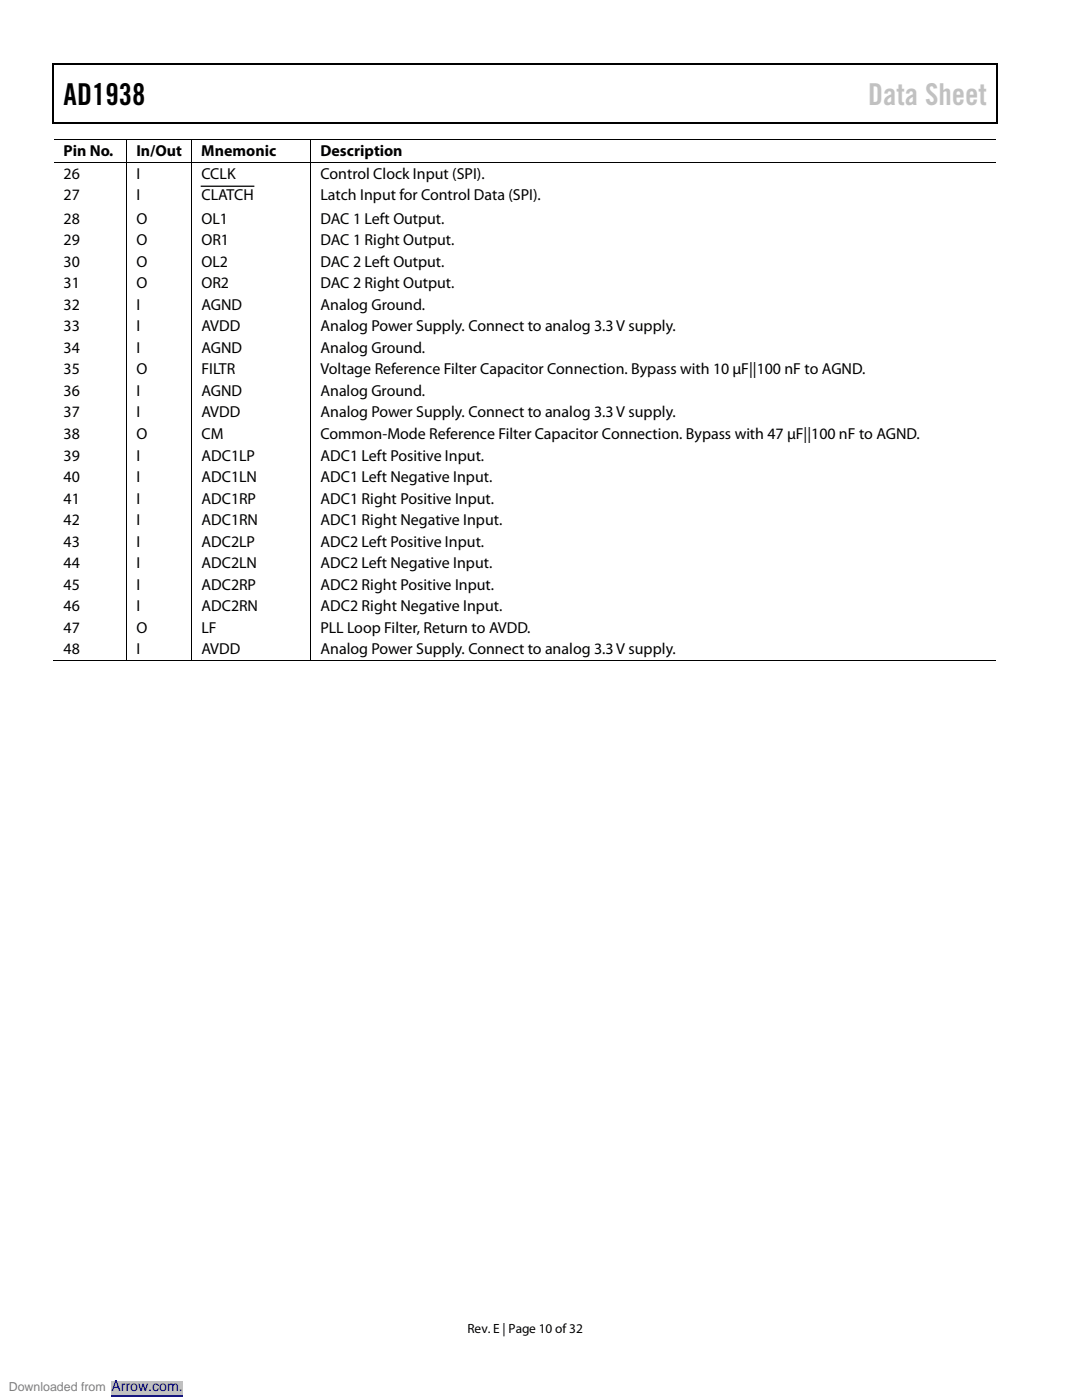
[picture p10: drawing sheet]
<svg xmlns="http://www.w3.org/2000/svg" width="216mm" height="279mm" viewBox="0 0 216 279" stroke-linecap="round" stroke-linejoin="round" font-family="sans-serif">
<defs><g id="words">
<text font-size="6" x="12.7" y="20.9">AD1938</text>
<text font-size="6" fill="#c1c1c1" x="173.2" y="20.9">Data Sheet</text>
<g font-size="3.2">
<text x="12.7" y="31.2">Pin No.</text>
<text x="12.7" y="35.7">26</text>
<text x="27.2" y="31.2">In/Out</text>
<text x="27.2" y="35.7">I</text>
<text x="40.2" y="31.2">Mnemonic</text>
<text x="40.2" y="35.7">CCLK</text>
<text x="63.9" y="31.2">Description</text>
<text x="63.9" y="35.7">Control Clock Input (SPI).</text>
<text x="12.7" y="40">27</text>
<text x="27.2" y="40">I</text>
<text x="40.2" y="40">CLATCH</text>
<text x="63.9" y="40">Latch Input for Control Data (SPI).</text>
<text x="12.7" y="44.6">28</text>
<text x="27.2" y="44.6">O</text>
<text x="40.2" y="44.6">OL1</text>
<text x="63.9" y="44.6">DAC 1 Left Output.</text>
<text x="12.7" y="48.9">29</text>
<text x="12.7" y="53.2">30</text>
<text x="27.2" y="48.9">O</text>
<text x="27.2" y="53.2">O</text>
<text x="40.2" y="48.9">OR1</text>
<text x="40.2" y="53.2">OL2</text>
<text x="63.9" y="48.9">DAC 1 Right Output.</text>
<text x="63.9" y="53.2">DAC 2 Left Output.</text>
<text x="12.7" y="57.5">31</text>
<text x="27.2" y="57.5">O</text>
<text x="40.2" y="57.5">OR2</text>
<text x="63.9" y="57.5">DAC 2 Right Output.</text>
<text x="12.7" y="61.8">32</text>
<text x="27.2" y="61.8">I</text>
<text x="40.2" y="61.8">AGND</text>
<text x="63.9" y="61.8">Analog Ground.</text>
<text x="12.7" y="66.1">33</text>
<text x="12.7" y="70.4">34</text>
<text x="27.2" y="66.1">I</text>
<text x="27.2" y="70.4">I</text>
<text x="40.2" y="66.1">AVDD</text>
<text x="40.2" y="70.4">AGND</text>
<text x="63.9" y="66.1">Analog Power Supply. Connect to analog 3.3 V supply.</text>
<text x="63.9" y="70.4">Analog Ground.</text>
<text x="12.7" y="74.7">35</text>
<text x="27.2" y="74.7">O</text>
<text x="40.2" y="74.7">FILTR</text>
<text x="63.9" y="74.7">Voltage Reference Filter Capacitor Connection. Bypass with 10 µF||100 nF to AGND.</text>
<text x="12.7" y="79">36</text>
<text x="12.7" y="83.3">37</text>
<text x="27.2" y="79">I</text>
<text x="27.2" y="83.3">I</text>
<text x="40.2" y="79">AGND</text>
<text x="40.2" y="83.3">AVDD</text>
<text x="63.9" y="79">Analog Ground.</text>
<text x="63.9" y="83.3">Analog Power Supply. Connect to analog 3.3 V supply.</text>
<text x="12.7" y="87.6">38</text>
<text x="27.2" y="87.6">O</text>
<text x="40.2" y="87.6">CM</text>
<text x="63.9" y="87.6">Common-Mode Reference Filter Capacitor Connection. Bypass with 47 µF||100 nF to AGND.</text>
<text x="12.7" y="91.9">39</text>
<text x="27.2" y="91.9">I</text>
<text x="40.2" y="91.9">ADC1LP</text>
<text x="63.9" y="91.9">ADC1 Left Positive Input.</text>
<text x="12.7" y="96.2">40</text>
<text x="12.7" y="100.5">41</text>
<text x="27.2" y="100.5">I</text>
<text x="27.2" y="96.2">I</text>
<text x="40.2" y="100.5">ADC1RP</text>
<text x="40.2" y="96.2">ADC1LN</text>
<text x="63.9" y="100.5">ADC1 Right Positive Input.</text>
<text x="63.9" y="96.2">ADC1 Left Negative Input.</text>
<text x="12.7" y="104.8">42</text>
<text x="27.2" y="104.8">I</text>
<text x="40.2" y="104.8">ADC1RN</text>
<text x="63.9" y="104.8">ADC1 Right Negative Input.</text>
<text x="12.7" y="109.1">43</text>
<text x="12.7" y="113.4">44</text>
<text x="27.2" y="109.1">I</text>
<text x="27.2" y="113.4">I</text>
<text x="40.2" y="109.1">ADC2LP</text>
<text x="40.2" y="113.4">ADC2LN</text>
<text x="63.9" y="109.1">ADC2 Left Positive Input.</text>
<text x="63.9" y="113.4">ADC2 Left Negative Input.</text>
<text x="12.7" y="117.7">45</text>
<text x="27.2" y="117.7">I</text>
<text x="40.2" y="117.7">ADC2RP</text>
<text x="63.9" y="117.7">ADC2 Right Positive Input.</text>
<text x="12.7" y="122">46</text>
<text x="27.2" y="122">I</text>
<text x="40.2" y="122">ADC2RN</text>
<text x="63.9" y="122">ADC2 Right Negative Input.</text>
<text x="12.7" y="126.3">47</text>
<text x="12.7" y="130.6">48</text>
<text x="27.2" y="126.3">O</text>
<text x="27.2" y="130.6">I</text>
<text x="40.2" y="126.3">LF</text>
<text x="40.2" y="130.6">AVDD</text>
<text x="63.9" y="126.3">PLL Loop Filter, Return to AVDD.</text>
<text x="63.9" y="130.6">Analog Power Supply. Connect to analog 3.3 V supply.</text>
</g>
<text font-size="2.8" fill="#00f" x="22.2" y="277.6">Arrow.com.</text>
<text font-size="2.7" x="93.3" y="266">Rev. E | Page 10 of32</text>
<text font-size="2.5" fill="#808080" x="1.8" y="277.6">Downloaded from</text>
</g></defs>
<g fill="#000">
<path d="M10.5 12.7h.3v1h-.3zM10.5 12.7h.3v.3h-.3zM133.3 12.7h.3v.3h-.3zM198.8 12.7h.2v1h-.2zM198.8 12.7h.2v.3h-.2zM10.5 24.4h.3v.2h-.3zM25.2 27.9h.2v.1h-.2zM25.2 32.4h.2v.2h-.2zM38.2 27.9h.2v.1h-.2zM38.2 32.4h.2v.2h-.2zM61.9 27.9h.2v.1h-.2zM61.9 32.4h.2v.2h-.2z"/>
<path d="M133.1 24.4h.2v.2h-.2zM198.8 24.4h.2v.2h-.2zM25.2 131.7h.2v.2h-.2zM38.2 131.7h.2v.2h-.2zM61.9 131.7h.2v.2h-.2z"/>
</g>
<path d="M10.7 13.7v10.7M10.8 12.8h122.5M133.6 12.8h65.2M198.9 13.7v10.7M10.8 24.5h188M40.2 37.2h10.4" fill="none" stroke="#000" stroke-width=".25"/>
<g fill="none" stroke="#000" stroke-width=".2">
<path d="M10.8 27.9h14.4M10.8 32.5h14.4M25.3 28v4.4M25.3 32.6v99.1M25.4 27.9h12.8M25.4 32.5h12.8M38.3 28v4.4M38.3 32.6v99.1M38.4 27.9h23.5M38.4 32.5h23.5M62 28v4.4M62 32.6v99.1"/>
<path d="M62.1 27.9h136.7M62.1 32.5h136.7M10.5 131.8h14.7M25.4 131.8h12.8M38.4 131.8h23.5M62.1 131.8h136.7"/>
</g>
<path d="M0 276.9h70.6" fill="none" stroke="#fff" stroke-width="2.5" stroke-linecap="butt"/>
<path d="M22.2 275.6h14.3v2.6h-14.3z" fill="#c0c0c0"/>
<path d="M22.2 278.6h14.3" fill="none" stroke="#00f" stroke-width=".2"/>
<path d="M0 276.9h70.6" fill="none" stroke="#fff" stroke-width="2.5" stroke-linecap="butt"/>
<path d="M22.2 275.6h14.3v2.6h-14.3z" fill="#c0c0c0"/>
<path d="M22.2 278.6h14.3" fill="none" stroke="#00f" stroke-width=".2"/>
<path d="M0 276.9h70.6" fill="none" stroke="#fff" stroke-width="2.5" stroke-linecap="butt"/>
<path d="M22.2 275.6h14.3v2.6h-14.3z" fill="#c0c0c0"/>
<path d="M22.2 278.6h14.3" fill="none" stroke="#00f" stroke-width=".2"/>
<path d="M0 276.9h70.6" fill="none" stroke="#fff" stroke-width="2.5" stroke-linecap="butt"/>
<path d="M22.2 275.6h14.3v2.6h-14.3z" fill="#c0c0c0"/>
<path d="M22.2 278.6h14.3" fill="none" stroke="#00f" stroke-width=".2"/>
<path d="M0 276.9h70.6" fill="none" stroke="#fff" stroke-width="2.5" stroke-linecap="butt"/>
<path d="M22.2 275.6h14.3v2.6h-14.3z" fill="#c0c0c0"/>
<path d="M22.2 278.6h14.3" fill="none" stroke="#00f" stroke-width=".2"/>
<path d="M0 276.9h70.6" fill="none" stroke="#fff" stroke-width="2.5" stroke-linecap="butt"/>
<path d="M22.2 275.6h14.3v2.6h-14.3z" fill="#c0c0c0"/>
<path d="M22.2 278.6h14.3" fill="none" stroke="#00f" stroke-width=".2"/>
<path d="M0 276.9h70.6" fill="none" stroke="#fff" stroke-width="2.5" stroke-linecap="butt"/>
<path d="M22.2 275.6h14.3v2.6h-14.3z" fill="#c0c0c0"/>
<path d="M22.2 278.6h14.3" fill="none" stroke="#00f" stroke-width=".2"/>
<path d="M0 276.9h70.6" fill="none" stroke="#fff" stroke-width="2.5" stroke-linecap="butt"/>
<path d="M22.2 275.6h14.3v2.6h-14.3z" fill="#c0c0c0"/>
<path d="M22.2 278.6h14.3" fill="none" stroke="#00f" stroke-width=".2"/>
<path d="M0 276.9h70.6" fill="none" stroke="#fff" stroke-width="2.5" stroke-linecap="butt"/>
<path d="M22.2 275.6h14.3v2.6h-14.3z" fill="#c0c0c0"/>
<path d="M22.2 278.6h14.3" fill="none" stroke="#00f" stroke-width=".2"/>
<path d="M0 276.9h70.6" fill="none" stroke="#fff" stroke-width="2.5" stroke-linecap="butt"/>
<path d="M22.2 275.6h14.3v2.6h-14.3z" fill="#c0c0c0"/>
<path d="M22.2 278.6h14.3" fill="none" stroke="#00f" stroke-width=".2"/>
<use href="#words"/>
</svg>
